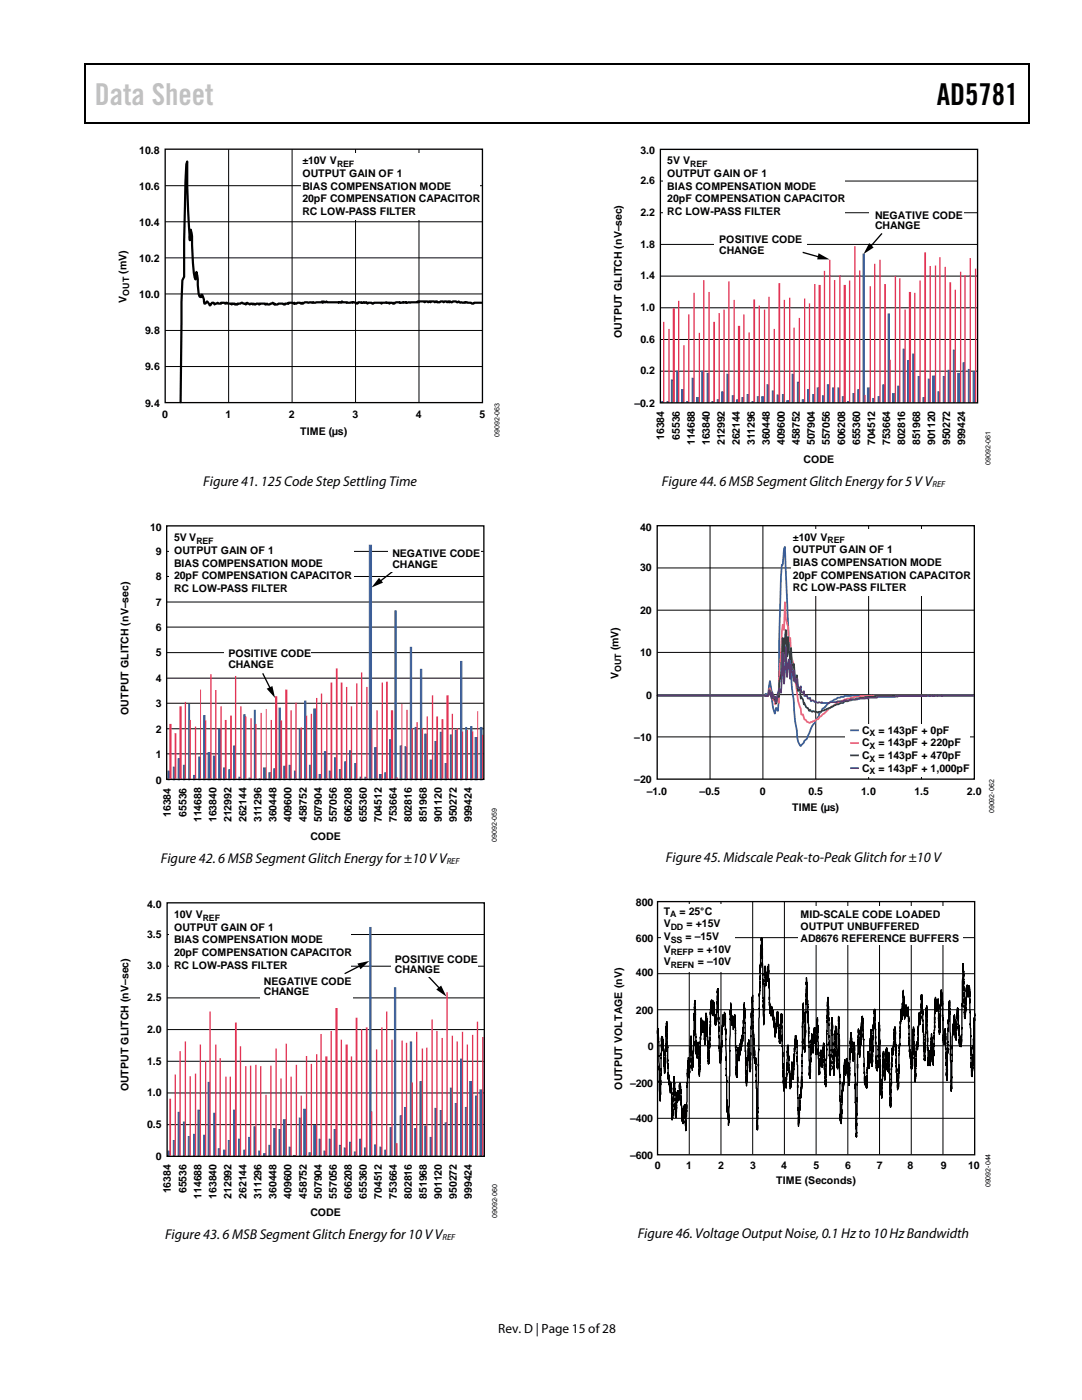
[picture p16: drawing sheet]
<svg xmlns="http://www.w3.org/2000/svg" width="216mm" height="279mm" viewBox="0 0 216 279" stroke-linecap="round" stroke-linejoin="round" font-family="sans-serif">
<defs><g id="words">
<text font-size="6" fill="#c1c1c1" x="18.9" y="20.9">Data Sheet</text>
<text font-size="6" x="186.9" y="20.9">AD5781</text>
<g font-size="2.8">
<text x="40.6" y="97">Figure 41. 125 Code Step Settling Time</text>
<text x="132.1" y="96.9">Figure 44. 6 MSB Segment Glitch Energy for 5 V V</text>
<text x="32.1" y="172.2">Figure 42. 6 MSB Segment Glitch Energy for ±10 V V</text>
<text x="132.9" y="172">Figure 45. Midscale Peak-to-Peak Glitch for ±10 V</text>
<text x="32.9" y="247.3">Figure 43. 6 MSB Segment Glitch Energy for 10 V V</text>
<text x="127.3" y="247">Figure 46. Voltage Output Noise, 0.1 Hz to 10 Hz Bandwidth</text>
</g>
<text font-size="2.7" x="99.4" y="266">Rev. D | Page 15 of28</text>
<g font-size="2.1">
<text x="27.8" y="30.7">10.8</text>
<text x="60.3" y="32.8">±10V V</text>
<text x="60.3" y="35.3">OUTPUT GAIN OF 1</text>
<text x="127.8" y="30.8">3.0</text>
<text x="133.1" y="32.8">5V V</text>
<text x="133.1" y="35.4">OUTPUT GAIN OF 1</text>
<text x="27.8" y="37.9">10.6</text>
<text x="60.3" y="37.8">BIAS COMPENSATION MODE</text>
<text x="60.3" y="40.4">20pF COMPENSATION CAPACITOR</text>
<text x="127.8" y="36.8">2.6</text>
<text x="133.1" y="37.9">BIAS COMPENSATION MODE</text>
<text x="133.1" y="40.4">20pF COMPENSATION CAPACITOR</text>
<text x="27.8" y="45.1">10.4</text>
<text x="60.3" y="42.9">RC LOW-PASS FILTER</text>
<text x="127.8" y="43.1">2.2</text>
<text x="133.1" y="42.9">RC LOW-PASS FILTER</text>
<text x="174.6" y="43.6">NEGATIVE CODE</text>
<text x="174.6" y="45.8">CHANGE</text>
<text x="27.8" y="52.3">10.2</text>
<text x="127.8" y="49.4">1.8</text>
<text x="143.5" y="48.6">POSITIVE CODE</text>
<text x="143.5" y="50.7">CHANGE</text>
<text x="25.3" y="54.7" transform="rotate(-90 25.3 54.7)">(mV)</text>
<text x="27.8" y="59.5">10.0</text>
<text x="127.8" y="55.8">1.4</text>
<text x="25.3" y="60.4" transform="rotate(-90 25.3 60.4)">V</text>
<text x="127.8" y="62.1">1.0</text>
<text x="29" y="66.7">9.8</text>
<text x="124.1" y="67.4" transform="rotate(-90 124.1 67.4)">OUTPUT GLITCH (nV–sec)</text>
<text x="127.8" y="68.4">0.6</text>
<text x="29" y="73.9">9.6</text>
<text x="127.8" y="74.7">0.2</text>
<text x="29" y="81.1">9.4</text>
<text x="32.3" y="83.5">0</text>
<text x="45" y="83.5">1</text>
<text x="57.7" y="83.5">2</text>
<text x="70.3" y="83.5">3</text>
<text x="83" y="83.5">4</text>
<text x="95.7" y="83.5">5</text>
<text x="126.6" y="81.2">–0.2</text>
<text x="59.9" y="86.8">TIME (µs)</text>
<text x="132.5" y="87.8" transform="rotate(-90 132.5 87.8)">16384</text>
<text x="135.7" y="87.7" transform="rotate(-90 135.7 87.7)">65536</text>
<text x="138.6" y="88.8" transform="rotate(-90 138.6 88.8)">114688</text>
<text x="141.6" y="88.8" transform="rotate(-90 141.6 88.8)">163840</text>
<text x="144.6" y="88.8" transform="rotate(-90 144.6 88.8)">212992</text>
<text x="147.6" y="88.8" transform="rotate(-90 147.6 88.8)">262144</text>
<text x="150.6" y="88.8" transform="rotate(-90 150.6 88.8)">311296</text>
<text x="153.6" y="88.8" transform="rotate(-90 153.6 88.8)">360448</text>
<text x="156.6" y="88.8" transform="rotate(-90 156.6 88.8)">409600</text>
<text x="159.6" y="88.8" transform="rotate(-90 159.6 88.8)">458752</text>
<text x="162.6" y="88.8" transform="rotate(-90 162.6 88.8)">507904</text>
<text x="165.6" y="88.8" transform="rotate(-90 165.6 88.8)">557056</text>
<text x="168.6" y="88.8" transform="rotate(-90 168.6 88.8)">606208</text>
<text x="171.6" y="88.8" transform="rotate(-90 171.6 88.8)">655360</text>
<text x="174.6" y="88.8" transform="rotate(-90 174.6 88.8)">704512</text>
<text x="177.6" y="88.8" transform="rotate(-90 177.6 88.8)">753664</text>
<text x="180.6" y="88.8" transform="rotate(-90 180.6 88.8)">802816</text>
<text x="183.6" y="88.8" transform="rotate(-90 183.6 88.8)">851968</text>
<text x="186.6" y="88.8" transform="rotate(-90 186.6 88.8)">901120</text>
<text x="189.6" y="88.8" transform="rotate(-90 189.6 88.8)">950272</text>
<text x="192.6" y="88.8" transform="rotate(-90 192.6 88.8)">999424</text>
<text x="160.4" y="92.4">CODE</text>
<text x="29.9" y="106">10</text>
<text x="127.7" y="105.9">40</text>
<text x="158.2" y="107.9">±10V</text>
<text x="163.7" y="107.9">V</text>
<text x="31.1" y="110.7">9</text>
<text x="34.7" y="108.1">5V V</text>
<text x="34.7" y="110.6">OUTPUT GAIN OF 1</text>
<text x="34.7" y="113.1">BIAS COMPENSATION MODE</text>
<text x="78.3" y="111.2">NEGATIVE CODE</text>
<text x="78.3" y="113.3">CHANGE</text>
<text x="158.2" y="110.5">OUTPUT GAIN OF 1</text>
<text x="158.2" y="113">BIAS COMPENSATION MODE</text>
<text x="31.1" y="115.8">8</text>
<text x="34.7" y="115.6">20pF COMPENSATION CAPACITOR</text>
<text x="34.7" y="118.2">RC LOW-PASS FILTER</text>
<text x="127.7" y="114">30</text>
<text x="158.2" y="115.5">20pF COMPENSATION CA</text>
<text x="158.2" y="118">RC LOW-PASS FILTER</text>
<text x="184.4" y="115.5">PACITOR</text>
<text x="31.1" y="125.9">6</text>
<text x="31.1" y="120.9">7</text>
<text x="127.7" y="122.6">20</text>
<text x="31.1" y="131">5</text>
<text x="45.6" y="131.1">POSITIVE CODE</text>
<text x="123.4" y="129.8" transform="rotate(-90 123.4 129.8)">(mV)</text>
<text x="127.7" y="131">10</text>
<text x="31.1" y="136.1">4</text>
<text x="45.6" y="133.2">CHANGE</text>
<text x="123.4" y="135.5" transform="rotate(-90 123.4 135.5)">V</text>
<text x="25.7" y="142.7" transform="rotate(-90 25.7 142.7)">OUTPUT GLITCH (nV–sec)</text>
<text x="31.1" y="141.1">3</text>
<text x="128.9" y="139.4">0</text>
<text x="31.1" y="146.2">2</text>
<text x="126.6" y="147.9">–10</text>
<text x="172" y="146.4">C</text>
<text x="172" y="149">C</text>
<text x="175.3" y="146.4">= 143pF + 0pF</text>
<text x="175.3" y="149">= 143pF + 220pF</text>
<text x="31.1" y="151.3">1</text>
<text x="172" y="151.5">C</text>
<text x="172" y="154">C</text>
<text x="175.3" y="151.5">= 143pF + 470pF</text>
<text x="175.3" y="154">= 143pF + 1,000pF</text>
<text x="31.1" y="156.4">0</text>
<text x="126.6" y="156.3">–20</text>
<text x="129.1" y="158.6">–1.0</text>
<text x="139.6" y="158.6">–0.5</text>
<text x="151.6" y="158.6">0</text>
<text x="158.1" y="161.9">TIME (µs)</text>
<text x="161.3" y="158.6">0.5</text>
<text x="171.9" y="158.6">1.0</text>
<text x="182.5" y="158.6">1.5</text>
<text x="192.9" y="158.6">2.0</text>
<text x="34.1" y="163" transform="rotate(-90 34.1 163)">16384</text>
<text x="37.2" y="163" transform="rotate(-90 37.2 163)">65536</text>
<text x="40.2" y="164.1" transform="rotate(-90 40.2 164.1)">114688</text>
<text x="43.2" y="164.1" transform="rotate(-90 43.2 164.1)">163840</text>
<text x="46.2" y="164.1" transform="rotate(-90 46.2 164.1)">212992</text>
<text x="49.2" y="164.1" transform="rotate(-90 49.2 164.1)">262144</text>
<text x="52.2" y="164.1" transform="rotate(-90 52.2 164.1)">311296</text>
<text x="55.2" y="164.1" transform="rotate(-90 55.2 164.1)">360448</text>
<text x="58.2" y="164.1" transform="rotate(-90 58.2 164.1)">409600</text>
<text x="61.2" y="164.1" transform="rotate(-90 61.2 164.1)">458752</text>
<text x="61.9" y="167.6">CODE</text>
<text x="64.2" y="164.1" transform="rotate(-90 64.2 164.1)">507904</text>
<text x="67.2" y="164.1" transform="rotate(-90 67.2 164.1)">557056</text>
<text x="70.2" y="164.1" transform="rotate(-90 70.2 164.1)">606208</text>
<text x="73.2" y="164.1" transform="rotate(-90 73.2 164.1)">655360</text>
<text x="76.2" y="164.1" transform="rotate(-90 76.2 164.1)">704512</text>
<text x="79.2" y="164.1" transform="rotate(-90 79.2 164.1)">753664</text>
<text x="82.2" y="164.1" transform="rotate(-90 82.2 164.1)">802816</text>
<text x="85.2" y="164.1" transform="rotate(-90 85.2 164.1)">851968</text>
<text x="88.2" y="164.1" transform="rotate(-90 88.2 164.1)">901120</text>
<text x="91.2" y="164.1" transform="rotate(-90 91.2 164.1)">950272</text>
<text x="94.2" y="164.1" transform="rotate(-90 94.2 164.1)">999424</text>
<text x="29.4" y="181.2">4.0</text>
<text x="34.7" y="183.2">10V V</text>
<text x="34.7" y="185.7">OUTPUT GAIN OF 1</text>
<text x="126.9" y="180.7">800</text>
<text x="132.4" y="185.1">V</text>
<text x="132.4" y="182.5">T</text>
<text x="135.6" y="182.5">= 25°C</text>
<text x="137" y="185.1">= +15V</text>
<text x="159.7" y="185.6">OUTPUT UNBUFFERED</text>
<text x="159.7" y="183.2">MID-SCALE CODE LOADED</text>
<text x="29.4" y="187.2">3.5</text>
<text x="34.7" y="190.8">20pF COMPENSATION CAPACITOR</text>
<text x="34.7" y="188.3">BIAS COMPENSATION MODE</text>
<text x="126.9" y="188">600</text>
<text x="132.4" y="190.1">V</text>
<text x="132.4" y="187.6">V</text>
<text x="136.8" y="187.6">= –15V</text>
<text x="139.1" y="190.1">= +10V</text>
<text x="159.7" y="188.1">AD8676 REFERENCE BUFFERS</text>
<text x="29.4" y="193.5">3.0</text>
<text x="34.7" y="193.3">RC LOW-PASS FILTER</text>
<text x="52.6" y="196.6">NEGATIVE CODE</text>
<text x="78.8" y="192.1">POSITIVE CODE</text>
<text x="78.8" y="194.2">CHANGE</text>
<text x="126.9" y="194.9">400</text>
<text x="132.4" y="192.6">V</text>
<text x="139.2" y="192.6">= –10V</text>
<text x="29.4" y="199.8">2.5</text>
<text x="52.6" y="198.7">CHANGE</text>
<text x="126.9" y="202.4">200</text>
<text x="29.4" y="206.1">2.0</text>
<text x="129.3" y="209.6">0</text>
<text x="29.4" y="212.5">1.5</text>
<text x="25.7" y="217.8" transform="rotate(-90 25.7 217.8)">OUTPUT GLITCH (nV–sec)</text>
<text x="29.4" y="218.8">1.0</text>
<text x="124.2" y="217.4" transform="rotate(-90 124.2 217.4)">OUTPUT VOLTAGE (nV)</text>
<text x="125.7" y="216.9">–200</text>
<text x="29.4" y="225.1">0.5</text>
<text x="125.7" y="224">–400</text>
<text x="31.1" y="231.6">0</text>
<text x="125.7" y="231.3">–600</text>
<text x="130.7" y="233.3">0</text>
<text x="136.9" y="233.3">1</text>
<text x="143.3" y="233.3">2</text>
<text x="149.7" y="233.3">3</text>
<text x="155.9" y="233.3">4</text>
<text x="162.3" y="233.3">5</text>
<text x="168.6" y="233.3">6</text>
<text x="175" y="233.3">7</text>
<text x="181.1" y="233.3">8</text>
<text x="187.7" y="233.3">9</text>
<text x="193.2" y="233.3">10</text>
<text x="34.1" y="238.1" transform="rotate(-90 34.1 238.1)">16384</text>
<text x="37.2" y="238.1" transform="rotate(-90 37.2 238.1)">65536</text>
<text x="40.2" y="239.2" transform="rotate(-90 40.2 239.2)">114688</text>
<text x="43.2" y="239.2" transform="rotate(-90 43.2 239.2)">163840</text>
<text x="46.2" y="239.2" transform="rotate(-90 46.2 239.2)">212992</text>
<text x="49.2" y="239.2" transform="rotate(-90 49.2 239.2)">262144</text>
<text x="52.2" y="239.2" transform="rotate(-90 52.2 239.2)">311296</text>
<text x="55.2" y="239.2" transform="rotate(-90 55.2 239.2)">360448</text>
<text x="58.2" y="239.2" transform="rotate(-90 58.2 239.2)">409600</text>
<text x="61.2" y="239.2" transform="rotate(-90 61.2 239.2)">458752</text>
<text x="64.2" y="239.2" transform="rotate(-90 64.2 239.2)">507904</text>
<text x="67.2" y="239.2" transform="rotate(-90 67.2 239.2)">557056</text>
<text x="70.2" y="239.2" transform="rotate(-90 70.2 239.2)">606208</text>
<text x="73.2" y="239.2" transform="rotate(-90 73.2 239.2)">655360</text>
<text x="76.2" y="239.2" transform="rotate(-90 76.2 239.2)">704512</text>
<text x="79.2" y="239.2" transform="rotate(-90 79.2 239.2)">753664</text>
<text x="82.2" y="239.2" transform="rotate(-90 82.2 239.2)">802816</text>
<text x="85.2" y="239.2" transform="rotate(-90 85.2 239.2)">851968</text>
<text x="88.2" y="239.2" transform="rotate(-90 88.2 239.2)">901120</text>
<text x="91.2" y="239.2" transform="rotate(-90 91.2 239.2)">950272</text>
<text x="94.2" y="239.2" transform="rotate(-90 94.2 239.2)">999424</text>
<text x="154.9" y="236.4">TIME (Seconds)</text>
<text x="61.9" y="242.7">CODE</text>
</g>
<g font-size="1.8">
<text x="67.2" y="33.3">REF</text>
<text x="137.7" y="33.4">REF</text>
<text x="25.8" y="59" transform="rotate(-90 25.8 59)">OUT</text>
<text x="186.1" y="97.1">REF</text>
<text x="39.2" y="108.6">REF</text>
<text x="165.1" y="108.5">REF</text>
<text x="124" y="134.1" transform="rotate(-90 124 134.1)">OUT</text>
<text x="173.5" y="147">X</text>
<text x="173.5" y="149.5">X</text>
<text x="173.5" y="152">X</text>
<text x="173.5" y="154.6">X</text>
<text x="89.2" y="172.3">REF</text>
<text x="40.5" y="183.7">REF</text>
<text x="133.7" y="183.1">A</text>
<text x="133.8" y="185.6">DD</text>
<text x="133.8" y="190.6">REFP</text>
<text x="133.8" y="188.1">SS</text>
<text x="133.8" y="193.2">REFN</text>
<text x="88.3" y="247.5">REF</text>
</g>
<g font-size="1.4">
<text x="99.7" y="87.2" transform="rotate(-90 99.7 87.2)">09092-063</text>
<text x="197.6" y="92.8" transform="rotate(-90 197.6 92.8)">09092-061</text>
<text x="198.4" y="162.3" transform="rotate(-90 198.4 162.3)">09092-062</text>
<text x="99.2" y="168" transform="rotate(-90 99.2 168)">09092-059</text>
<text x="197.6" y="237" transform="rotate(-90 197.6 237)">09092-044</text>
<text x="99.2" y="243.1" transform="rotate(-90 99.2 243.1)">09092-060</text>
</g>
</g></defs>
<path d="M16.9 12.7h.2v1h-.2zM16.9 12.7h.2v.3h-.2zM82.5 12.7h.3v.3h-.3zM205.1 12.7h.3v1h-.3zM205.1 12.7h.3v.3h-.3zM16.9 24.4h.2v.2h-.2zM82.3 24.4h.2v.2h-.2zM205.1 24.4h.3v.2h-.3z" fill="#000"/>
<path d="M17 13.7v10.7M17.1 12.8h65.4M82.8 12.8h122.3M205.2 13.7v10.7M17.1 24.5h188" fill="none" stroke="#000" stroke-width=".25"/>
<path d="M33 29.8h63.3v50.6h-63.3z" fill="none" stroke="#000" stroke-width=".26"/>
<path d="M33 37.1h63.3M45.6 29.8v50.6M58.3 29.8v50.6M70.9 29.8v50.6M83.6 29.8v50.6M33 44.3h63.3M33 51.5h63.3M33 58.7h63.3M33 65.9h63.3M33 73.2h63.3" fill="none" stroke="#000" stroke-width=".2"/>
<path d="M60 30.5h35.7v13.3h-35.7z" fill="#fff"/>
<path d="M96.1 60.4h-1.5l-.1 .2h-.3l-.2-.2-.8-.1-1.3 .1-.4-.2-.2 .1a1.32 1.32 0 0 0-1.3 0l-.2-.1-.1 .1-.1-.1-.4 .1a.44 .44 0 0 0-.7 0l-.1-.1h-.5l-.2 .1h-.5v-.1l-.4 .1-.2-.1h-.5l-.2 .1-.3-.1-.1 .1a.44 .44 0 0 0-.8 0v-.1h-1.1l-.1 .1-.2-.1v.1l-1.5 .1-2.8-.1-.3 .3-.1-.2-.2 .2-.2-.2h-.5v.2l-.6-.3-1 .1v.2l-.1-.2h-1.4l-.1 .2-.4-.2h-.6l-.2 .2-.2-.3h-1.6l-.3 .3-.5-.3-1.5 .1-.8-.1-.2-.1-.2 .2-2.8-.1-.1-.1-.1 .1-.4-.1-.2 .2-.1-.2v.1l-1.4 .1-2.1-.1-.3 .3-.2-.2-.1 .2-.3-.2h-.6l-.1 .2-.5-.2v.2l-.3-.2h-.6l-.2 .2v-.2l-.2 .2h-.5v.2h-.3a1.32 1.32 0 0 0-1.3 0h-.4l-.1-.2v.2l-.4-.4-.6 .4h-.4l-.1-.2-.2 .2h-.2v-.2h-1.1v.2l-.3-.2h-.3l-.2 .2-.4-.2-.1 .2-.1-.2h-.4l-.2 .2-.5-.4-.2 .2v.2l-.8-.4-.3 .2h-.6v.2h-.5v-.2h-.5l-.2 .2v-.2h-.8l-.1-.2h-.2v.2a.98 .98 0 0 0-1.1 0h-.4l-.2-.2-.6 .4-.2-.4h-.3l-.5 .5-.5-.7-.3 .4h-.2l-.1-.8-.4-1h-.1v.5h-.2l-.2-.1-.2-.5-.1-2.9-.3-1.5-.2 1.5-.1-.4-.4-2.9-.2-5.3-.2-1.4-.2 2.1-.2-2.7-.3-8.1v-4.9l-.2 .6-.2 3.5-.3 18.9-.3 .7-.2 4.4-.2 20" fill="none" stroke="#000" stroke-width=".44"/>
<path d="M33.3 110h63.3M33.3 115.1h63.3M33.3 120.1h63.3M33.3 125.2h63.3M33.3 130.2h63.3M33.3 135.3h63.3M33.3 140.3h63.3M33.3 145.4h63.3M33.3 150.4h63.3" fill="none" stroke="#000" stroke-width=".2"/>
<path d="M95.8 145.2h.4v10.4h-.4zM94.8 147.2h.4v8.4h-.4zM93.9 145h.3v10.6h-.3zM92.9 145.2h.2v10.4h-.2zM91.9 132h.3v23.6h-.3zM90.8 145.8h.3v9.8h-.3zM89.9 146.7h.2v8.9h-.2zM88.8 152.4h.3v3.2h-.3zM87.8 146.1h.3v9.5h-.3zM86.8 148h.3v7.6h-.3zM85.8 151.7h.4v3.9h-.4zM83.9 133.6h.3v22h-.3zM82.8 145.2h.3v10.4h-.3zM81.9 129.2h.2v26.4h-.2zM80.8 149h.3v6.6h-.3zM79.8 148.9h.3v6.7h-.3zM78.8 121.9h.3v33.7h-.3zM77.7 147.6h.3v8h-.3zM76.8 154.2h.2v1.4h-.2zM75.7 154.6h.5v1h-.5zM74.7 149.2h.4v6.4h-.4zM73.7 108.8h.4v46.8h-.4zM72.8 155.1h.3v.5h-.3zM71.8 155.1h.2v.5h-.2zM70.8 152.4h.3v3.2h-.3zM69.7 149.8h.3v5.8h-.3zM68.8 152h.2v3.6h-.2zM67.7 153.6h.3v2h-.3zM66.7 151.2h.3v4.4h-.3zM65.7 153.9h.3v1.7h-.3zM64.7 150h.4v5.6h-.4zM63.7 154.6h.3v1h-.3zM62.6 141.5h.5v14.1h-.5zM61.7 152.7h.3v2.9h-.3zM60.8 139.9h.2v15.7h-.2zM59.7 145.5h.3v10.1h-.3zM58.8 153.9h.1v1.7h-.1zM57.7 152.7h.3v2.9h-.3zM56.6 152.9h.3v2.7h-.3zM55.7 141.3h.2v14.3h-.2zM54.6 153.4h.3v2.2h-.3zM53.7 154.2h.3v1.4h-.3zM52.6 153.3h.4v2.3h-.4zM51.7 155.5h.3v.1h-.3zM50.8 141.8h.1v13.8h-.1zM49.7 155.3h.3v.3h-.3zM48.6 142.6h.3v13h-.3zM47.7 155.1h.2v.5h-.2zM46.6 148.9h.3v6.7h-.3zM45.7 153.6h.2v2h-.2zM44.6 153.3h.3v2.3h-.3zM43.6 145.5h.4v10.1h-.4zM42.6 150.9h.3v4.7h-.3zM41.5 150.2h.5v5.4h-.5zM40.6 142.8h.3v12.8h-.3zM39.7 151.1h.2v4.5h-.2zM38.6 154.8h.3v.8h-.3zM37.7 140.6h.1v15h-.1zM36.6 152.7h.3v2.9h-.3zM35.5 151.4h.3v4.2h-.3zM34.6 153.1h.2v2.5h-.2zM33.5 153.9h.3v1.7h-.3zM84.8 146.5h.3v9h-.3z" fill="#3b5d97"/>
<g fill="none" stroke="#3b5d97" stroke-width=".2">
<path d="M73.7 108.8h.4v46.8h-.4zM60.8 139.9h.2v15.7h-.2zM78.8 121.9h.3v33.7h-.3zM81.9 129.2h.2v26.4h-.2zM83.9 133.6h.3v22h-.3zM91.9 132h.3v23.6h-.3zM33.5 153.9h.3v1.7h-.3zM34.6 153.1h.2v2.5h-.2zM35.5 151.4h.3v4.2h-.3zM36.6 152.7h.3v2.9h-.3zM37.7 140.6h.1v15h-.1zM38.6 154.8h.3v.8h-.3z"/>
<path d="M39.7 151.1h.2v4.5h-.2zM40.6 142.8h.3v12.8h-.3zM41.5 150.2h.5v5.4h-.5zM42.6 150.9h.3v4.7h-.3zM43.6 145.5h.4v10.1h-.4zM44.6 153.3h.3v2.3h-.3zM45.7 153.6h.2v2h-.2zM46.6 148.9h.3v6.7h-.3zM47.7 155.1h.2v.5h-.2zM48.6 142.6h.3v13h-.3zM49.7 155.3h.3v.3h-.3zM50.8 141.8h.1v13.8h-.1z"/>
<path d="M51.7 155.5h.3v.1h-.3zM52.6 153.3h.4v2.3h-.4zM53.7 154.2h.3v1.4h-.3zM54.6 153.4h.3v2.2h-.3zM55.7 141.3h.2v14.3h-.2zM56.6 152.9h.3v2.7h-.3zM57.7 152.7h.3v2.9h-.3zM58.8 153.9h.1v1.7h-.1zM59.7 145.5h.3v10.1h-.3zM61.7 152.7h.3v2.9h-.3zM62.6 141.5h.5v14.1h-.5zM63.7 154.6h.3v1h-.3z"/>
<path d="M64.7 150h.4v5.6h-.4zM65.7 153.9h.3v1.7h-.3zM66.7 151.2h.3v4.4h-.3zM67.7 153.6h.3v2h-.3zM68.8 152h.2v3.6h-.2zM69.7 149.8h.3v5.8h-.3zM70.8 152.4h.3v3.2h-.3zM71.8 155.1h.2v.5h-.2zM72.8 155.1h.3v.5h-.3zM74.7 149.2h.4v6.4h-.4zM75.7 154.6h.5v1h-.5zM76.8 154.2h.2v1.4h-.2z"/>
<path d="M77.7 147.6h.3v8h-.3zM79.8 148.9h.3v6.7h-.3zM80.8 149h.3v6.6h-.3zM82.8 145.2h.3v10.4h-.3zM84.8 146.5h.3v9h-.3zM85.8 151.7h.4v3.9h-.4zM86.8 148h.3v7.6h-.3zM87.8 146.1h.3v9.5h-.3zM88.8 152.4h.3v3.2h-.3zM89.9 146.7h.2v8.9h-.2zM90.8 145.8h.3v9.8h-.3zM92.9 145.2h.2v10.4h-.2z"/>
<path d="M93.9 145h.3v10.6h-.3zM94.8 147.2h.4v8.4h-.4zM95.8 145.2h.4v10.4h-.4z"/>
</g>
<path d="M96.2 146.7h.3v8.9h-.3zM95.2 141.9h.2v13.7h-.2zM94.2 146h.2v9.6h-.2zM93.1 145.7h.3v9.9h-.3zM92.2 146h.2v9.6h-.2zM91.1 145.4h.3v10.2h-.3zM90.1 142.5h.3v13.1h-.3zM89.1 138.8h.4v16.8h-.4zM88.1 143.5h.4v12.1h-.4zM87.1 143h.3v12.6h-.3zM86.2 138.8h.2v16.8h-.2zM85.1 143h.3v12.6h-.3zM84.2 145.4h.2v10.2h-.2zM83.1 144.1h.3v11.5h-.3zM82.1 145.4h.3v10.2h-.3zM81.1 141.7h.2v13.9h-.2zM80.1 140.4h.2v15.2h-.2zM79.1 155.1h.2v.5h-.2zM78 141.8h.4v13.8h-.4zM77 136h.4v19.6h-.4zM76.2 136.2h.2v19.4h-.2zM75.1 141.8h.3v13.8h-.3zM74.1 145.4h.2v10.2h-.2zM73.1 137.1h.2v18.5h-.2zM72 134.2h.3v21.4h-.3zM71.1 136.4h.2v19.2h-.2zM70 141h.3v14.6h-.3zM69 137.1h.3v18.5h-.3zM68 136.2h.3v19.4h-.3zM67 133.4h.4v22.2h-.4zM66 136.2h.3v19.4h-.3zM65.1 140.3h.2v15.3h-.2zM64 138.4h.3v17.2h-.3zM63.1 139.3h.2v16.3h-.2zM62 142.5h.3v13.1h-.3zM61 142.8h.3v12.8h-.3zM60 145.2h.2v10.4h-.2zM58.9 140.3h.3v15.3h-.3zM58 141.8h.2v13.8h-.2zM56.9 137.6h.4v18h-.4zM55.9 143.8h.4v11.8h-.4zM54.9 138.9h.4v16.7h-.4zM54 143.7h.3v11.9h-.3zM53 141.5h.2v14.1h-.2zM52 142.3h.2v13.3h-.2zM50.9 144.5h.3v11.1h-.3zM50 143.3h.2v12.3h-.2zM48.9 143h.3v12.6h-.3zM47.9 141h.3v14.6h-.3zM46.9 134.9h.2v20.7h-.2zM45.9 142.8h.4v12.8h-.4zM44.9 143.7h.3v11.9h-.3zM44 141h.2v14.6h-.2zM42.9 137.7h.3v17.9h-.3zM42 134.5h.2v21.1h-.2zM40.9 143.8h.3v11.8h-.3zM39.9 137.6h.2v18h-.2zM38.9 145h.2v10.6h-.2zM37.8 143.7h.3v11.9h-.3zM36.9 140.1h.2v15.5h-.2zM35.8 141h.4v14.6h-.4zM34.8 146.3h.4v9.3h-.4zM33.8 144.5h.4v11.1h-.4z" fill="#e23354"/>
<path d="M78.5 113.9l-2.8 2.2M52.4 134.4l1.6 3.1" fill="none" stroke="#000" stroke-width=".26"/>
<path d="M75.6 115.3l.8 1-2.3 .9zM53.2 137.4l1.2-.5 .5 2.4z" fill="#000"/>
<g fill="#fff">
<path d="M44.9 128.7h17.2v5.2h-17.2z"/>
<path d="M77.6 108.7h18.4v5.3h-18.4z"/>
<path d="M33.9 105.7h36.7v13.4h-36.7z"/>
</g>
<path d="M33.3 105h63.3v50.5h-63.3zM85.4 194.8l2.4 2.6" fill="none" stroke="#000" stroke-width=".26"/>
<path d="M33.3 186.5h63.3M33.3 192.8h63.3M33.3 199.2h63.3M33.3 205.5h63.3M33.3 211.8h63.3M33.3 218.1h63.3M33.3 224.4h63.3" fill="none" stroke="#000" stroke-width=".2"/>
<path d="M87.1 197.5l.9-.8 1.1 2.2z" fill="#000"/>
<g fill="#fff">
<path d="M78.1 189.7h17.2v5.2h-17.2z"/>
<path d="M52 194.1h18.4v5.3h-18.4z"/>
<path d="M33.9 180.9h36.1v13.3h-36.1z"/>
</g>
<path d="M95.8 217.5h.4v13.2h-.4zM94.9 218.7h.2v12h-.2zM93.7 215.8h.5v14.9h-.5zM92.9 221h.2v9.7h-.2zM91.9 211.4h.3v19.3h-.3zM90.8 220.2h.3v10.5h-.3zM89.9 217.2h.2v13.5h-.2zM88.8 224.1h.3v6.6h-.3zM87.8 221.6h.3v9.1h-.3zM86.8 221.2h.3v9.5h-.3zM85.8 227h.3v3.7h-.3zM84.8 224.7h.2v6h-.2zM83.8 215.8h.4v14.9h-.4zM82.7 225.2h.3v5.5h-.3zM81.9 207.9h.2v22.8h-.2zM80.7 221h.3v9.7h-.3zM79.8 222.7h.3v8h-.3zM78.7 197.1h.3v33.6h-.3zM77.8 225.1h.3v5.6h-.3zM76.8 229.5h.2v1.2h-.2zM75.8 228.9h.3v1.8h-.3zM74.7 228.5h.3v2.2h-.3zM73.8 185.1h.2v45.6h-.2zM72.7 229.1h.3v1.6h-.3zM71.8 227.3h.2v3.4h-.2zM70.7 229.9h.3v.8h-.3zM69.7 228h.3v2.7h-.3zM68.7 229.1h.2v1.6h-.2zM67.7 228.6h.3v2.1h-.3zM66.7 225.4h.2v5.3h-.2zM65.7 227.3h.3v3.4h-.3zM64.6 229.7h.3v1h-.3zM63.7 227.3h.2v3.4h-.2zM62.6 224.6h.5v6.1h-.5zM61.7 230.1h.3v.6h-.3zM60.6 221.4h.4v9.3h-.4zM59.7 223.1h.3v7.6h-.3zM58.6 230.6l.4 .1zM57.7 228.9h.3v1.8h-.3zM56.6 223.5h.4v7.2h-.4zM55.7 225.4h.2v5.3h-.2zM54.6 225.2h.4v5.5h-.4zM53.7 228.6h.2v2.1h-.2zM52.6 230.2h.3v.5h-.3zM51.6 229.7h.3v1h-.3zM50.7 224.9h.2v5.8h-.2zM49.6 227h.3v3.7h-.3zM48.6 229.5h.3v1.2h-.3zM47.6 227.3h.2v3.4h-.2zM46.6 221.5h.3v9.2h-.3zM45.6 227.6h.2v3.1h-.2zM44.6 229.5h.3v1.2h-.3zM43.5 229.3h.3v1.4h-.3zM42.7 222.2h.2v8.5h-.2zM41.5 216h.3v14.7h-.3zM40.6 226.6h.3v4.1h-.3zM39.5 221.5h.4v9.2h-.4zM38.6 226.4h.3v4.3h-.3zM37.6 226.8h.2v3.9h-.2zM36.6 223.9h.3v6.8h-.3zM35.5 222h.3v8.7h-.3zM34.6 227.6h.2v3.1h-.2zM33.5 229.7h.3v1h-.3z" fill="#3b5d97"/>
<g fill="none" stroke="#3b5d97" stroke-width=".2">
<path d="M73.8 185.1h.2v45.6h-.2zM78.7 197.1h.3v33.6h-.3zM41.5 216h.3v14.7h-.3zM81.9 207.9h.2v22.8h-.2zM83.8 215.8h.4v14.9h-.4zM89.9 217.2h.2v13.5h-.2zM91.9 211.4h.3v19.3h-.3zM93.7 215.8h.5v14.9h-.5zM94.9 218.7h.2v12h-.2zM95.8 217.5h.4v13.2h-.4zM33.5 229.7h.3v1h-.3zM34.6 227.6h.2v3.1h-.2z"/>
<path d="M35.5 222h.3v8.7h-.3zM36.6 223.9h.3v6.8h-.3zM37.6 226.8h.2v3.9h-.2zM38.6 226.4h.3v4.3h-.3zM39.5 221.5h.4v9.2h-.4zM40.6 226.6h.3v4.1h-.3zM42.7 222.2h.2v8.5h-.2zM43.5 229.3h.3v1.4h-.3zM44.6 229.5h.3v1.2h-.3zM45.6 227.6h.2v3.1h-.2zM46.6 221.5h.3v9.2h-.3zM47.6 227.3h.2v3.4h-.2z"/>
<path d="M48.6 229.5h.3v1.2h-.3zM49.6 227h.3v3.7h-.3zM50.7 224.9h.2v5.8h-.2zM51.6 229.7h.3v1h-.3zM52.6 230.2h.3v.5h-.3zM53.7 228.6h.2v2.1h-.2zM54.6 225.2h.4v5.5h-.4zM55.7 225.4h.2v5.3h-.2zM56.6 223.5h.4v7.2h-.4zM57.7 228.9h.3v1.8h-.3zM58.6 230.6l.4 .1zM59.7 223.1h.3v7.6h-.3z"/>
<path d="M60.6 221.4h.4v9.3h-.4zM61.7 230.1h.3v.6h-.3zM62.6 224.6h.5v6.1h-.5zM63.7 227.3h.2v3.4h-.2zM64.6 229.7h.3v1h-.3zM65.7 227.3h.3v3.4h-.3zM66.7 225.4h.2v5.3h-.2zM67.7 228.6h.3v2.1h-.3zM68.7 229.1h.2v1.6h-.2zM69.7 228h.3v2.7h-.3zM70.7 229.9h.3v.8h-.3zM71.8 227.3h.2v3.4h-.2z"/>
<path d="M72.7 229.1h.3v1.6h-.3zM74.7 228.5h.3v2.2h-.3zM75.8 228.9h.3v1.8h-.3zM76.8 229.5h.2v1.2h-.2zM77.8 225.1h.3v5.6h-.3zM79.8 222.7h.3v8h-.3zM80.7 221h.3v9.7h-.3zM82.7 225.2h.3v5.5h-.3zM84.8 224.7h.2v6h-.2zM85.8 227h.3v3.7h-.3zM86.8 221.2h.3v9.5h-.3zM87.8 221.6h.3v9.1h-.3z"/>
<path d="M88.8 224.1h.3v6.6h-.3zM90.8 220.2h.3v10.5h-.3zM92.9 221h.2v9.7h-.2z"/>
</g>
<path d="M96.2 207h.3v23.7h-.3zM95.1 203.9h.3v26.8h-.3zM94.2 206.5h.2v24.2h-.2zM93.1 208.5h.3v22.2h-.3zM92.2 205.9h.2v24.8h-.2zM91.1 207.8h.3v22.9h-.3zM90.1 206.7h.3v24h-.3zM89.1 198h.2v32.7h-.2zM88.1 207.1h.3v23.6h-.3zM87.1 205.7h.2v25h-.2zM86.1 203.5h.3v27.2h-.3zM85 209.1h.3v21.6h-.3zM84.2 209.3h.2v21.4h-.2zM83 205.9h.3v24.8h-.3zM82.1 216h.3v14.7h-.3zM81 208.1h.3v22.6h-.3zM80.1 207.7h.3v23h-.3zM79 228.1h.3v2.6h-.3zM78.1 207.5h.3v23.2h-.3zM77 201.9h.3v28.8h-.3zM76.1 205h.2v25.7h-.2zM75 209.4h.3v21.3h-.3zM74 221.8h.3v8.9h-.3zM73 205h.3v25.7h-.3zM72 205.4h.3v25.3h-.3zM71 203.1h.3v27.6h-.3zM70 210.8h.3v19.9h-.3zM68.9 208.5h.5v22.2h-.5zM68 207.5h.2v23.2h-.2zM66.9 201.2h.5v29.5h-.5zM66 205.7h.2v25h-.2zM64.9 210.8h.4v19.9h-.4zM63.9 206.4h.3v24.3h-.3zM63.1 210.4h.2v20.3h-.2zM62 212.3h.3v18.4h-.3zM61 210.7h.3v20h-.3zM60 218.7h.2v12h-.2zM59 212.5h.3v18.2h-.3zM58 214.9h.2v15.8h-.2zM57 208.3h.3v22.4h-.3zM55.9 215.2h.3v15.5h-.3zM55 209.3h.2v21.4h-.2zM53.9 212.7h.3v18h-.3zM52.9 218.5h.3v12.2h-.3zM51.9 212.8h.3v17.9h-.3zM50.9 212.5h.3v18.2h-.3zM49.9 212.7h.2v18h-.2zM48.9 212.8h.3v17.9h-.3zM47.8 208.8h.3v21.9h-.3zM46.9 204.1h.3v26.6h-.3zM45.8 214.9h.3v15.8h-.3zM44.9 214.9h.3v15.8h-.3zM43.8 211.2h.3v19.5h-.3zM42.9 208.5h.3v22.2h-.3zM41.8 201.9h.2v28.8h-.2zM40.9 211.8h.3v18.9h-.3zM39.9 208.5h.2v22.2h-.2zM38.9 214.3h.2v16.4h-.2zM37.8 214.8h.3v15.9h-.3zM36.9 207.8h.2v22.9h-.2zM35.8 209.8h.3v20.9h-.3zM34.8 214.4h.3v16.3h-.3zM33.8 219.3h.3v11.4h-.3z" fill="#e23354"/>
<path d="M33.3 180.2h63.3v50.6h-63.3zM72 192.7l-3.2 1.6" fill="none" stroke="#000" stroke-width=".26"/>
<path d="M71.3 192.3l2.4-.5-1.8 1.6z" fill="#000"/>
<path d="M131.8 36.1h63.3M131.8 42.5h63.3M131.8 48.8h63.3M131.8 55.1h63.3M131.8 61.4h63.3M131.8 67.8h63.3M131.8 74.1h63.3" fill="none" stroke="#000" stroke-width=".2"/>
<g fill="#fff">
<path d="M173.5 41.5h18.9v5.3h-18.9z"/>
<path d="M142.5 46.5h18.5v5.3h-18.5z"/>
<path d="M132.3 30.5h36.1v13.4h-36.1z"/>
</g>
<path d="M160.2 50.4l3.4 .9" fill="none" stroke="#000" stroke-width=".26"/>
<path d="M163.3 50.5l2.2 1.3h-2.4z" fill="#000"/>
<path d="M194.2 74.2h.3v6.1h-.3zM193.2 73.7h.3v6.6h-.3zM192.2 72.4h.2v7.9h-.2zM191.1 74.5h.4v5.8h-.4zM190.2 69.9h.3v10.4h-.3zM189.2 73.9h.2v6.4h-.2zM188.2 75.1h.3v5.2h-.3zM187.2 78.2h.2v2.1h-.2zM186.1 75h.4v5.3h-.4zM185.2 75.7h.3v4.6h-.3zM184.2 79.3h.2v1h-.2zM183.2 75.1h.3v5.2h-.3zM182.1 70.7h.3v9.6h-.3zM181.1 72h.3v8.3h-.3zM180.2 69.7h.3v10.6h-.3zM179.2 77.1h.2v3.2h-.2zM178.1 78.6h.4v1.7h-.4zM177.2 62.7h.3v17.6h-.3zM176.2 76.8h.2v3.5h-.2zM175.2 79.2h.3v1.1h-.3zM174.1 79.5h.3v.8h-.3zM173.1 77.4h.4v2.9h-.4zM172.2 50.7h.3v29.6h-.3zM171.2 77.8h.2v2.5h-.2zM170.2 78.6h.2v1.7h-.2zM169.1 80.1h.3v.2h-.3zM168.1 79.2h.2v1.1h-.2zM167.2 77.4h.3v2.9h-.3zM166.1 77.4h.3v2.9h-.3zM165.1 76.8h.3v3.5h-.3zM164.1 79h.3v1.3h-.3zM163.1 77.4h.2v2.9h-.2zM162.2 78.7h.3v1.6h-.3zM161.1 77.8h.3v2.5h-.3zM160.1 79.8h.3v.5h-.3zM159.1 76.3h.3v4h-.3zM158.1 74.7h.2v5.6h-.2zM157 80h.4v.3h-.4zM156.1 78.7h.3v1.6h-.3zM155.1 78.8h.2v1.5h-.2zM154.1 78h.3v2.3h-.3zM153 76.8h.3v3.5h-.3zM152 79.2h.4v1.1h-.4zM151.1 79.2h.3v1.1h-.3zM150.1 80.1h.2v.2h-.2zM149.1 78.7h.3v1.6h-.3zM148 79.3h.3v1h-.3zM147 79.8h.2v.5h-.2zM146.1 79h.3v1.3h-.3zM145 74.7h.3v5.6h-.3zM144 78.2h.3v2.1h-.3zM143.1 79.8h.3v.5h-.3zM142.1 80.1h.2v.2h-.2zM141.1 74.5h.3v5.8h-.3zM140 74.1h.3v6.2h-.3zM139 79.3h.4v1h-.4zM138.1 75.5h.3v4.8h-.3zM137 80.1h.3v.2h-.3zM136 77.8h.3v2.5h-.3zM135 74.1h.3v6.2h-.3zM134 75.8h.2v4.5h-.2zM133.1 80.1h.3v.2h-.3zM132 80.1h.3v.2h-.3z" fill="#3b5d97"/>
<g fill="none" stroke="#3b5d97" stroke-width=".2">
<path d="M172.2 50.7h.3v29.6h-.3zM134 75.8h.2v4.5h-.2zM135 74.1h.3v6.2h-.3zM136 77.8h.3v2.5h-.3zM138.1 75.5h.3v4.8h-.3zM139 79.3h.4v1h-.4zM140 74.1h.3v6.2h-.3zM141.1 74.5h.3v5.8h-.3zM143.1 79.8h.3v.5h-.3zM144 78.2h.3v2.1h-.3zM145 74.7h.3v5.6h-.3zM146.1 79h.3v1.3h-.3z"/>
<path d="M147 79.8h.2v.5h-.2zM148 79.3h.3v1h-.3zM149.1 78.7h.3v1.6h-.3zM151.1 79.2h.3v1.1h-.3zM152 79.2h.4v1.1h-.4zM153 76.8h.3v3.5h-.3zM154.1 78h.3v2.3h-.3zM155.1 78.8h.2v1.5h-.2zM156.1 78.7h.3v1.6h-.3zM157 80h.4v.3h-.4zM158.1 74.7h.2v5.6h-.2zM159.1 76.3h.3v4h-.3z"/>
<path d="M160.1 79.8h.3v.5h-.3zM161.1 77.8h.3v2.5h-.3zM162.2 78.7h.3v1.6h-.3zM163.1 77.4h.2v2.9h-.2zM164.1 79h.3v1.3h-.3zM165.1 76.8h.3v3.5h-.3zM166.1 77.4h.3v2.9h-.3zM167.2 77.4h.3v2.9h-.3zM168.1 79.2h.2v1.1h-.2zM170.2 78.6h.2v1.7h-.2zM171.2 77.8h.2v2.5h-.2zM173.1 77.4h.4v2.9h-.4z"/>
<path d="M174.1 79.5h.3v.8h-.3zM175.2 79.2h.3v1.1h-.3zM176.2 76.8h.2v3.5h-.2zM177.2 62.7h.3v17.6h-.3zM178.1 78.6h.4v1.7h-.4zM179.2 77.1h.2v3.2h-.2zM180.2 69.7h.3v10.6h-.3zM181.1 72h.3v8.3h-.3zM182.1 70.7h.3v9.6h-.3zM183.2 75.1h.3v5.2h-.3zM184.2 79.3h.2v1h-.2zM185.2 75.7h.3v4.6h-.3z"/>
<path d="M186.1 75h.4v5.3h-.4zM187.2 78.2h.2v2.1h-.2zM188.2 75.1h.3v5.2h-.3zM189.2 73.9h.2v6.4h-.2zM190.2 69.9h.3v10.4h-.3zM191.1 74.5h.4v5.8h-.4zM192.2 72.4h.2v7.9h-.2zM193.2 73.7h.3v6.6h-.3zM194.2 74.2h.3v6.1h-.3zM132 80.1h.3v.2h-.3zM133.1 80.1h.3v.2h-.3zM137 80.1h.3v.2h-.3z"/>
<path d="M142.1 80.1h.2v.2h-.2zM150.1 80.1h.2v.2h-.2zM169.1 80.1h.3v.2h-.3z"/>
</g>
<path d="M194.5 53.6h.3v26.7h-.3zM193.5 51.5h.2v28.8h-.2zM192.4 54.9h.3v25.4h-.3zM191.5 54.2h.3v26.1h-.3zM190.5 57.8h.3v22.5h-.3zM189.4 56.3h.4v24h-.4zM188.5 53.3h.2v27h-.2zM187.4 51.3h.3v29h-.3zM186.5 53h.3v27.3h-.3zM185.5 53.1h.2v27.2h-.2zM184.4 50.4h.4v29.9h-.4zM183.5 56h.2v24.3h-.2zM182.4 58.4h.3v21.9h-.3zM181.4 58.3h.4v22h-.4zM180.5 61.8h.2v18.5h-.2zM179.4 55.5h.3v24.8h-.3zM178.5 55h.3v25.3h-.3zM177.5 71.8h.2v8.5h-.2zM176.4 56.7h.4v23.6h-.4zM175.5 51.9h.2v28.4h-.2zM174.4 52.6h.3v27.7h-.3zM173.5 57.1h.3v23.2h-.3zM172.5 78.8h.2v1.5h-.2zM171.4 54h.3v26.3h-.3zM170.4 49.1h.3v31.2h-.3zM169.4 56h.3v24.3h-.3zM168.3 56.9h.5v23.4h-.5zM167.5 54.9h.2v25.4h-.2zM166.4 55.9h.3v24.4h-.3zM165.4 51.9h.3v28.4h-.3zM164.4 54.1h.2v26.2h-.2zM163.3 56.9h.5v23.4h-.5zM162.5 56.7h.2v23.6h-.2zM161.4 60.6h.3v19.7h-.3zM160.4 59.6h.3v20.7h-.3zM159.4 63.4h.2v16.9h-.2zM158.3 65.4h.3v14.9h-.3zM157.4 59.4h.3v20.9h-.3zM156.4 59.8h.2v20.5h-.2zM155.3 56.5h.4v23.8h-.4zM154.4 65.6h.2v14.7h-.2zM153.3 59.2h.3v21.1h-.3zM152.4 61.8h.3v18.5h-.3zM151.4 61h.2v19.3h-.2zM150.3 59.8h.4v20.5h-.4zM149.4 66.3h.2v14h-.2zM148.3 62.7h.3v17.6h-.3zM147.2 65h.5v15.3h-.5zM146.4 59.8h.2v20.5h-.2zM145.3 56.2h.3v24.1h-.3zM144.3 61.8h.3v18.5h-.3zM143.4 62.5h.2v17.8h-.2zM142.3 64.2h.4v16.1h-.4zM141.4 58.3h.2v22h-.2zM140.3 55.9h.3v24.4h-.3zM139.4 66.4h.3v13.9h-.3zM138.4 58.4h.2v21.9h-.2zM137.3 62.7h.3v17.6h-.3zM136.3 68.9h.3v11.4h-.3zM135.3 60h.3v20.3h-.3zM134.2 61.5h.5v18.8h-.5zM133.4 65.6h.2v14.7h-.2zM132.3 64.2h.3v16.1h-.3z" fill="#e23354"/>
<path d="M131.8 29.8h63.3v50.6h-63.3zM176 46.6l-2.4 2.7" fill="none" stroke="#000" stroke-width=".26"/>
<path d="M173.4 48.5l.9 .9-2 1.3z" fill="#000"/>
<path d="M131.1 113.3h63.3M141.7 104.9v50.6M152.2 104.9v50.6M162.8 104.9v50.6M173.3 104.9v50.6M183.9 104.9v50.6M131.1 121.8h63.3M131.1 130.2h63.3M131.1 138.6h63.3M131.1 147.1h63.3" fill="none" stroke="#000" stroke-width=".2"/>
<path d="M131.2 138.8h20.7a.82 .82 0 0 0 .9-.3l.2 .3 .3 .1 .3-3 .7 5.4 .3 1.1 .3-1.1 .3 .6 .2-2.1 .1-12.3 .3-12.4 .2-2.4h.2l.2-3.2 .2-.4 .2 4.9a540.5 540.5 0 0 0 1.8 29.9l.4 1.8a3.9 3.9 0 0 0 .8 3.2l.6-.7 .1-.3 .5-.5 .6-1.5a3.1 3.1 0 0 1 1-1.6l.3-.7 .5-.7 .1-.5 .5-.6 .1-.4 .3-.1a3.9 3.9 0 0 1 1.9-1.5l.8-.6 2.4-.4h24.7" fill="none" stroke="#3b5d97" stroke-width=".35"/>
<path d="M131.2 138.8l22.1 .1 .2-1.3 .1-.3 .4 1.5 .1-.2 .2 1 .3 .4 .1 .6 .5-1.2 .2 .9 .1-5.7 .7-9.9 .2 1 .2-5.5 .2 3.2 .4 1.6 .2 3 .3-.7 .2 3.5 .5 1.9 .1 2.4 .1 .4 .4 2.3a8.6 8.6 0 0 0 .8 3.6l.1 1.2h.3l.3 1 .3 .1 .2 .4 .5 .2 .7-.4h.4l.3-.3h.3l.3-.5 .3-.2a13.4 13.4 0 0 1 3.3-2.6l1.9-.9h.6l.8-.3h1.1l.2-.2 22.5-.1" fill="none" stroke="#e9667f" stroke-width=".35"/>
<path d="M131.2 138.8l21.8 .1 .3-.1 .2-1 .5 1.3 .1-.8 .2 .8 .4 .7 .2 .6 .3-1.8 .2 .5 .1-2.7 .3-1.8 .4-7.3 .2 4.7 .4-6.3 .3 5.3 .1-3.9 .2 3 .3 1.4 .2-2.2 .1 4.3 .4-1.1 .2 3.6 .4-1.3 .3 3.1 .3-.5 .2 2 .1-.3 .3 .5 .2 1 .1-.3 .3 .8 .4 .2 .3 .6 .1-.3 .5 .5 .1-.2 1 .3 2.5-.9a2.4 2.4 0 0 1 1.6-.7l.5-.3h.4l.3-.3h.7l.9-.4 1.4-.2 .2-.2h.9l.2-.1 .3 .1 .1-.1h1.3l.1-.2 19.6-.1" fill="none" stroke="#008240" stroke-width=".35"/>
<path d="M131.2 138.8l21.8 .1 .3-.1 .2-1 .5 1.6 .1-1.3 .5 1.1 .1-.1 .2 1 .6-2.7 .3 .9 .4-8 .2 6.1 .4-7.3 .3 6 .3-3.5 .3 3.9 .2-3 .5 3.4 .1-2.1 .1 1.8 .4 1 .1-1.1 .2 1.6 .3 .3 .2-.4 .1 1.1 .3 .2 .2-.4 .1 1 .5-.1 .2 .6 .4-.2 .2 .8 .4-.2 .4 .3 .1-.1 .5 .3 .2-.2 .4 .2 .2-.2 .1 .2h1.3l.3-.2h1.3l.1-.1 2.4-.2 .1-.2 3-.2 .2-.2 .3 .2 .1-.2h1.8l.1-.1h3.6l.2-.2 .1 .2 .3-.2 5.7-.1h9.2" fill="none" stroke="#593396" stroke-width=".35"/>
<g fill="#fff">
<path d="M157.9 105.6h36.4v13.4h-36.4z"/>
<path d="M168.7 144.5h24.8v10.6h-24.8z"/>
</g>
<path d="M169.6 145.7h1.8" fill="none" stroke="#3b5d97" stroke-width=".35"/>
<path d="M169.6 148.3h1.8" fill="none" stroke="#e9667f" stroke-width=".35"/>
<path d="M169.6 150.8h1.8" fill="none" stroke="#008240" stroke-width=".35"/>
<path d="M169.6 153.3h1.8" fill="none" stroke="#593396" stroke-width=".35"/>
<path d="M131.1 104.9h63.3v50.6h-63.3zM131.2 179.9h63.3v50.6h-63.3zM194.5 202.6v.1v-.4l-.5 12.5-.3-5.7v.7l-.2-12.2-.1-.5v1.1l-.1-1.4v.9v-.9v.9v-.8l-.1 1.1v-.7v1.7v-1.8l-.1 1.1-.1-1.7-.1 1.4v-1l-.1 .9v-.8v2.8v-.6l-.2 4-.2-2.6v.3l-.1-7.1v.2l-.2-1.8-.3 16v-1.2v1.8v-2l-.1 1.2-.1-.9-.1 1.6-.4-7.6-.2 4.4-.1-.5v2.5l-.1-1.3-.1 .8v-2.7v.9l-.2-2.7v2.3v-.8l-.1 1.5-.1-1.2-.1 1.5v-1.1l-.3 12.9-.3-18-.4 6.5-.2 9.4-.2-9.3-.1 .5v-1.5l-.2 1.7v-.7v1.6l-.1-.9v1.4l-.2-8.6v.7l-.3-2.9-.3 8.8-.3-7.1-.1 1.5-.1-1.1-.1 2.1v-1.2l-.1 1.1-.1-2.5v1.3v-1.4l-.5 13.5v-1.3l-.1 1-.1-1.7v.8v-3.2v.6l-.1-2.5-.2 5.7v-.8l-.1 1.5-.3-3v1.8v-.4l-.1 1.6-.3-12-.1 2.1v-.8v.5l-.1-.2-.1 9.4-.1-.4v.3l-.5-12v.5l-.1-1.6-.2 5.2v-1.1l-.1 1.4v-1.4l-.1 1.9v-2.4l-.1 1.3-.1-1.2-.1 5.4v-.6l-.1 2.5-.1-1.6v1.1v-.8v.8l-.1-.7-.1 1-.2 6.6-.2-10.5-.1-.5-.4 8.5-.1-2-.1 .6v-2.1v.7v-.8v1.5l-.1-1.8-.1 .4v-2.4l-.1 1.2-.2-7.7-.1 1.3v-1v1l-.1-.6v1.1v-.8v.7v-.7l-.1 .4-.1-1.9v1.5l-.1-1.2v1.9l-.1-.9v.9v-1.2l-.1 1.9-.3-5.7-.2 5.7v-1.4l-.1 .9v-.9v1.2l-.1-1.8-.1 2.9-.1-.4-.3 13.1-.1-.5v.7l-.1-1v1.3l-.1-2.7v.9v-.8l-.1 .7v-2.4l-.1 .9-.2-9.2-.1 1.4-.1-.1-.1 3.5-.1-.7v1.2v-1.3l-.1 1.6v-1.4v1.4l-.1-.1-.3 10.6-.2-3-.1-7.5-.1 .1v-.2v.9v-1.3v3.5l-.1-.3v.5l-.1-1.4v1.4l-.2-4.6-.3 6.4-.3-5.7-.1 1v-.5l-.3 8.8v-1.5v.9v-.8v.8v-.8l-.1 .2-.4-13.8-.2 8.2v-.5l-.1 1.3v-1.3v1.9l-.1-1.5v1.3l-.1-.1-.4-12-.1 2.5v-.7l-.1 1.6v-.4l-.3 8.4-.1-6.1v.6l-.1-1.8-.1 1.5v-1.5l-.1 6.6v-.9l-.2 2v-2.2v.9l-.2-2.1-.2 7.3-.3-2.2-.1 1.6-.1-2.5-.1 .2-.2-10.1-.1-1.3-.6 8.2-.2-5.6-.4 21.5-.1-1.6-.1-10.9-.1-.2v.5v-4.6l-.2-2.1v2.2v-.8l-.2 2.4v-1.4v.8l-.1-2v.8l-.1-.5v-2.3l-.1-.1v.9l-.1-1.9-.4 10.5-.2-4.6v.7l-.2-1.4v1.1v-1.1v1.2l-.1-1.2-.2 3.3-.1-3.1v1v-.8l-.1 .5-.1 4.1v-.8l-.2 2.2v-1.7l-.1 .7v-.6l-.2 8.1-.1-1.1-.1 .6-.3-20.6-.1-.3-.1 10.6-.5-8.6-.3 9.8-.4-11.5-.3 11.5-.5-15.5-.1 2.8v-.7l-.1 .6-.2 15.1-.5-8.7-.1 3.9-.1-.9v1.8l-.2-1.6v1.1l-.1-2.9-.2 3v-.5l-.1 .4v-.2v2.1v-1.2l-.1 1.3-.3-11.4-.3 7.4-.2-5.4-.1 1.2v-1.2v1.2v-.8l-.1 .8v-.7l-.2 4.5-.2-3.8-.4 8.9-.5-18.2-.1-.1v.2l-.1-2-.3 14.8v-1.3v1.3v-1.3l-.1 .8-.2-9.2-.4 17.2v-.4v1.6l-.1-.9v1.4v-1v.9v-.6l-.1 .7v-.7l-.1 1-.1 4.3v-.8l-.2 1.5v-.9v1.3l-.2-16.3-.1-.6v.7v-1l-.1 .7v-1.3v1.1l-.2-1.4-.4 8.7-.3-3.4-.2 5-.1-1.1v1.4l-.5-8.8v1.4l-.1-1-.2 8.2-.2-1.7-.3 2.3-.1-5.4-.1 .2-.2-10.1v1.2l-.1-1.3v1.1l-.1-.4-.2 5.2-.3-4.3v.9l-.1-2.8v1.4l-.1-1.5-.1 1.7v-.6v.4l-.1-.3-.1 3.1v-1.2l-.1 .8v-.4v1.6v-1.7v.4l-.2-1.3v.7v-1.5l-.1 .9v-1.5v1.2l-.2-1.7v.7v-1.5l-.1 .8v-1.5v1.2l-.1-.4v.5v-.9l-.1 1.3-.1-1.9v1.7l-.1-1.6-.1 1.3-.2-9.7v1.6l-.1-1.2-.1 .9v-.9v1.8l-.1-.7-.1 1.9-.1-.9v1.7v-1.7v.4l-.1-.8v1.4l-.1-3.2-.1 8.9-.2 2.8-.3-15.3-.2-2.1-.4 11.7v-.5l-.3 27.2-.1-2.8-.1 .4-.1-10.2-.1 .2v-2l-.1 .9v-.7v.5l-.1-.4v.8l-.1-.7v-4.1v.7l-.2-2.3v.6l-.1-7.8-.1 1.5v-1.1v.9l-.1-.8v3.6l-.1-.7-.2 11.4v-.7v1.2l-.3-6.3-.4 9.1v-1.5l-.1 .9-.1-1.9-.1-10.1-.1 .1-.1-4.1-.2 7.1-.1 .7-.1-1.3-.1 2.3-.1-1.5-.2 2.4v-1.6v1.6l-.1-1.2v1.9v-1.2l-.1 2.4-.1-1.9-.1 .6v-.8v1.1l-.1-1.6-.2 5.9-.3-12.3-.1 .2v-.4v1.5l-.1-.4v.5v-.9l-.1 1.7-.1-1.5v2.1l-.1-2.7v1.7l-.1-1.1v1.2l-.1-2-.1 .8-.1-3.2-.3 20.5-.1 3.9v-2.4l-.1 .9-.1-2.4-.1 1.3v-2.4v.8v-.8l-.1 .6-.3-17.6v-.3l-.1 1.4v-1.7v2.1l-.1-1.1-.1 1.8-.1-2.3v1.2l-.1-.9-.2 6.2v-1.1l-.1 2.3v-1.2v1.8v-1.3l-.2 2.6-.2-2.3-.3-12.5-.2 6.7v-1l-.1 1.3-.1-1.7v2v-1.1l-.1 1-.1-1.3v.8l-.1-3v1.8v-1.4v.5v-1.9l-.1 1-.1-1.2-.1 2.9-.1-1.8-.1 .6v-1.9v1.2l-.1-1.1-.1 2.1v-.4l-.1 6.3-.3 4.6-.1-2.3-.1 .7-.2-7.3v.3v-1v.8v-.8l-.1 .4v-.9l-.1 5.5-.1-.7v1.2v-1.3l-.1 1.5-.2-4.6-.1 1.8v-1.2l-.1 1.6v-2l-.1 1.2-.1-1.8v1.2v-.9l-.1 .7v-1.2l-.3 11.6-.3-6.8-.2 3.2-.2-1.2v.4v-1.8v.7l-.2-9.6-.2 3.1v-.5l-.2 9.8-.1-.8-.1 2.3-.2-6.8-.4 8.3-.1-4-.2 3.3v-1l-.4 12.2-.1-5.1-.1 1.5-.1-1.1-.2 3.3v-1.3v1.2l-.2-1v.7v-2.2l-.1 1.1v-3.7l-.1 .6v-2.1v.7l-.2-2-.2 2.6v-.8v.7l-.1-.4v1.4l-.1-2-.1 .9v-.9v.9v-.7l-.3 5-.1-.9v.8l-.3-7.9-.1 4.8v-.5l-.1 .4v2.9v-.6l-.2 1.6-.2-6.5-.1-.3v.4v-.5v1v-1.6v2.1v-1.3l-.1 .9-.3-3.2v1v-1v.9l-.1-.5v.3l-.2-11.3-.5 10.3-.3-6.7v1.4l-.1-1.9-.1 .7v-.8v.5v-.5l-.1 .1-.3 12.7v-.5v.5v-.4v.2v-.2l-.1 .1-.1-11.5-.2-2.6-.1 1v-.7" fill="none" stroke="#000" stroke-width=".26"/>
<g fill="none" stroke="#000" stroke-width=".2">
<path d="M137.5 179.8v50.6M143.9 179.8v50.6M150.2 179.8v50.6M156.5 179.8v50.6M162.8 179.8v50.6M169.2 179.8v50.6M175.5 179.8v50.6M181.8 179.8v50.6M188.2 179.8v50.6M131.1 187.1h63.3M131.1 194.3h63.3M131.1 208.7h63.3"/>
<path d="M131.1 201.5h63.3M131.1 216h63.3M131.1 223.2h63.3"/>
</g>
<g fill="#fff">
<path d="M159.2 180.9h32.9v7.7h-32.9z"/>
<path d="M132 180.5h14.6v13.5h-14.6z"/>
</g>
<use href="#words"/>
</svg>
